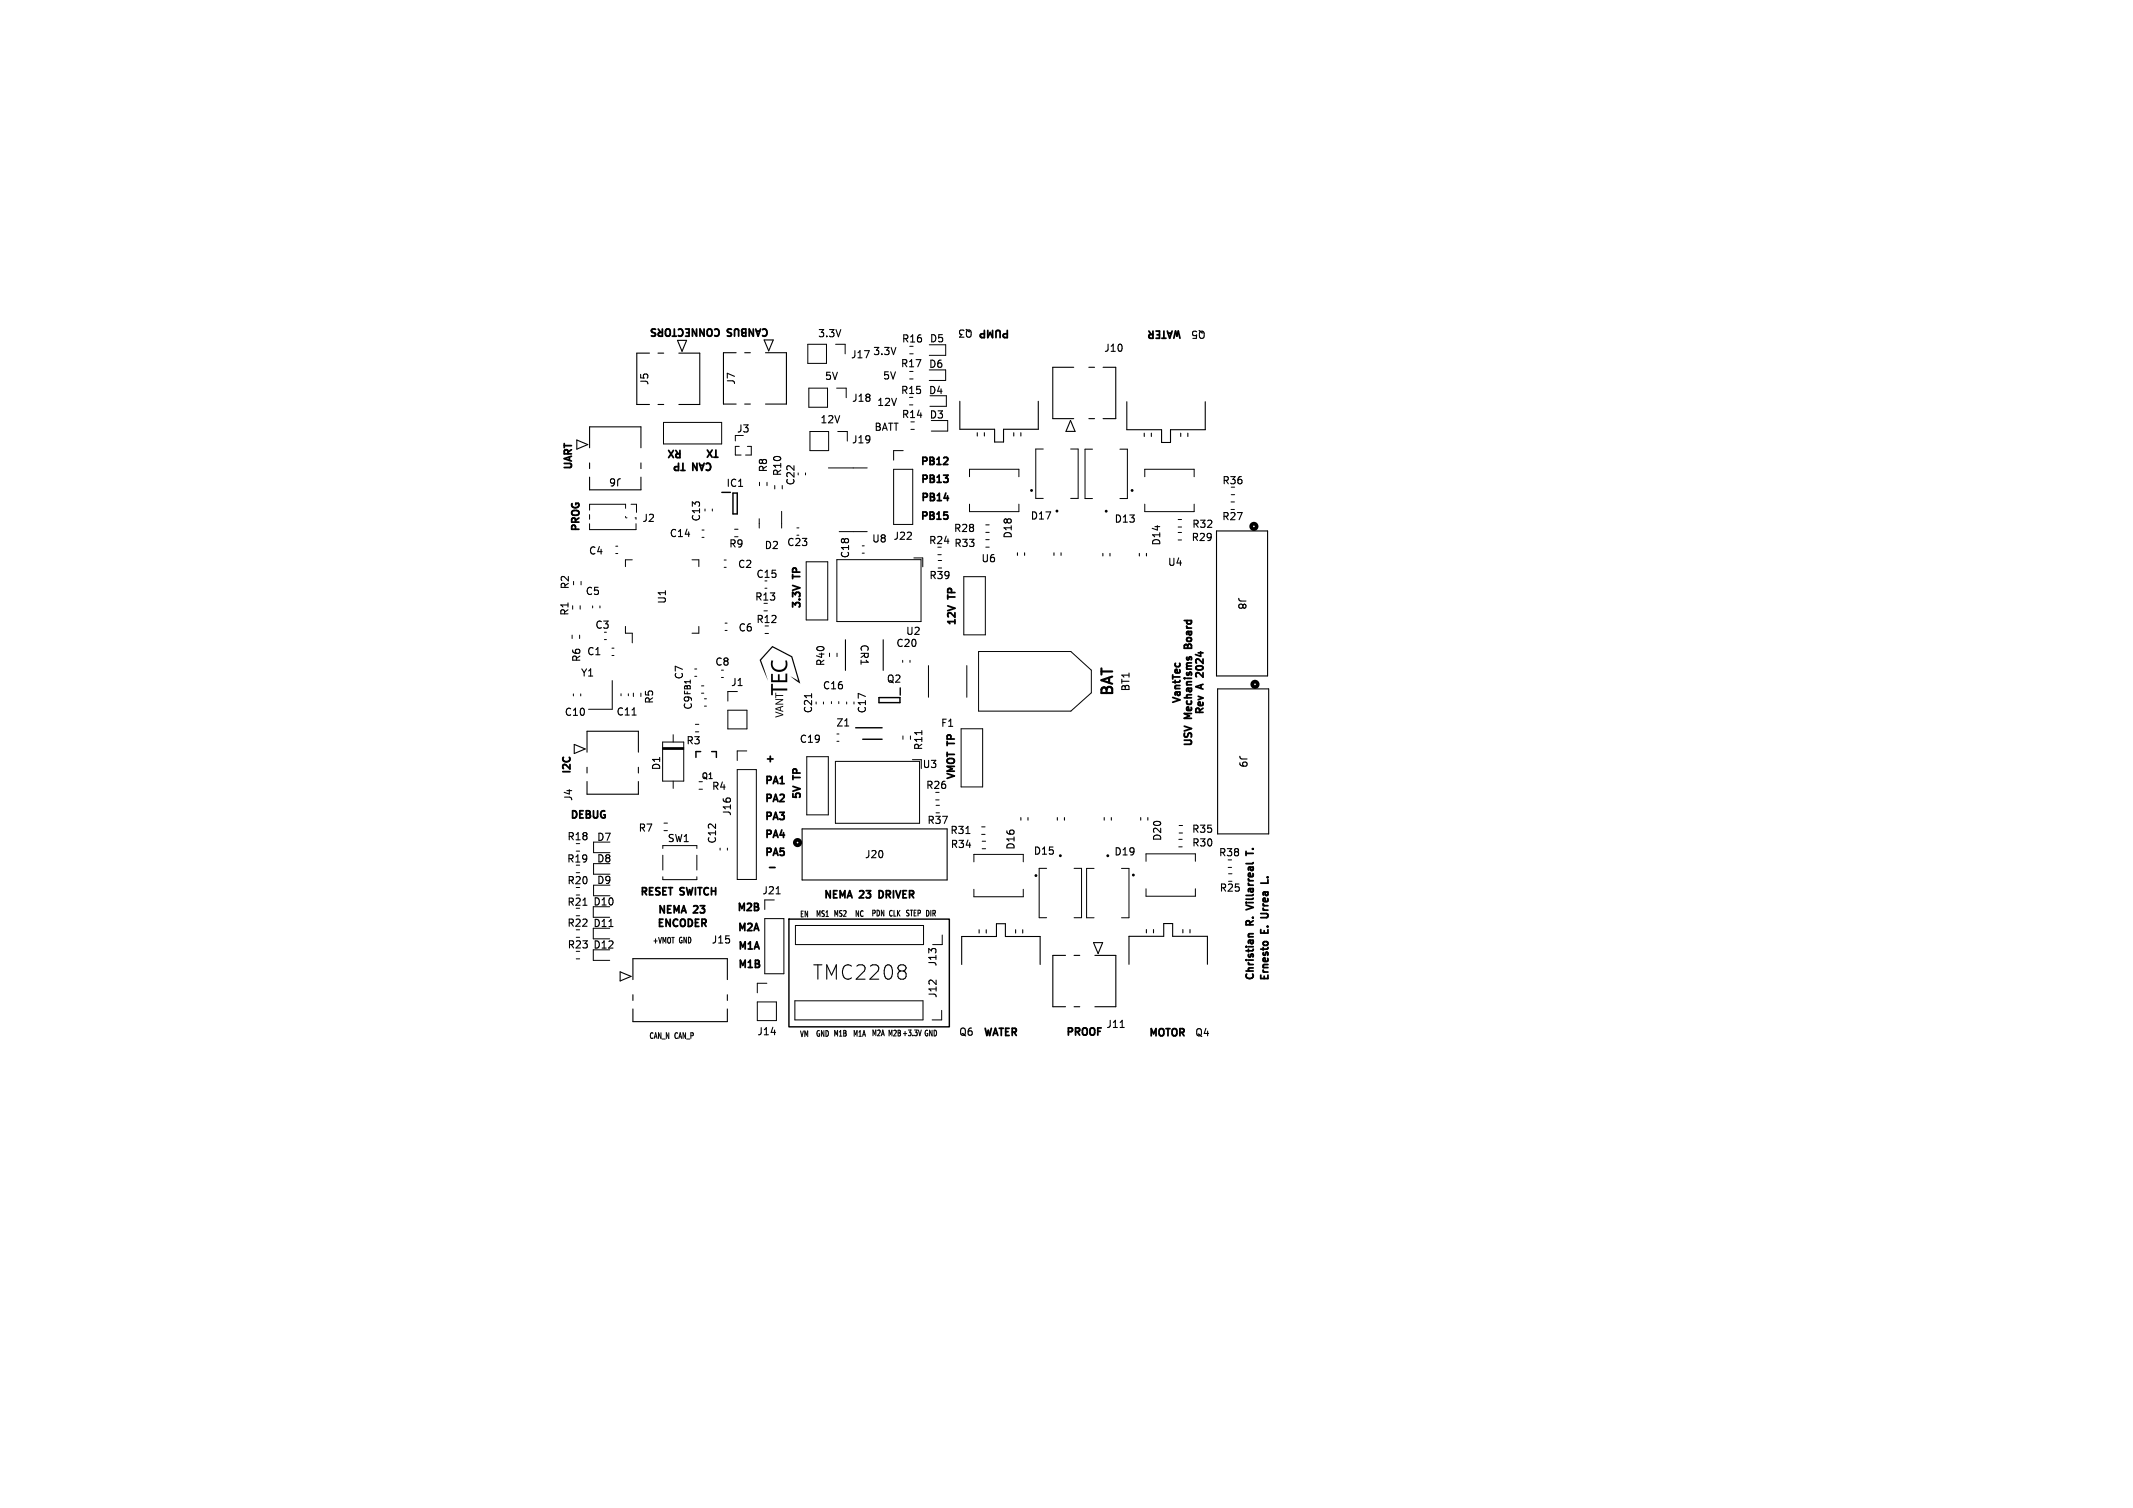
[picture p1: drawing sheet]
<svg xmlns="http://www.w3.org/2000/svg" width="297mm" height="210mm" viewBox="0 0 297 210" stroke-linecap="round" stroke-linejoin="round" font-family="sans-serif">
<defs><g id="words">
<text font-size="2.8" x="113.1" y="136.7">TMC2208</text>
<text font-size="2.1" x="155.1" y="97.1" transform="rotate(-90 155.1 97.1)">BAT</text>
<g font-size="1.4">
<text x="100" y="45.7" transform="rotate(-180 100 45.7)">CONNECTORS</text>
<text x="107.3" y="45.7" transform="rotate(-180 107.3 45.7)">CANBUS</text>
<text x="113.8" y="47">3.3V</text>
<text x="125.5" y="47.9">R16</text>
<text x="129.4" y="47.9">D5</text>
<text x="135.5" y="45.7" transform="rotate(-180 135.5 45.7)">Q3</text>
<text x="140.8" y="45.9" transform="rotate(-180 140.8 45.9)">PUMP</text>
<text x="164.7" y="46" transform="rotate(-180 164.7 46)">WATER</text>
<text x="168" y="45.9" transform="rotate(-180 168 45.9)">Q5</text>
<text x="90.5" y="53.7" transform="rotate(-90 90.5 53.7)">J5</text>
<text x="102.5" y="53.7" transform="rotate(-90 102.5 53.7)">J7</text>
<text x="114.8" y="53">5V</text>
<text x="118.4" y="50.1">J17</text>
<text x="121.5" y="49.7">3.3V</text>
<text x="122.8" y="53.1">5V</text>
<text x="125.3" y="51.4">R17</text>
<text x="129.3" y="51.4">D6</text>
<text x="153.6" y="49.2">J10</text>
<text x="114.1" y="59">12V</text>
<text x="118.5" y="56.2">J18</text>
<text x="122" y="56.7">12V</text>
<text x="125.3" y="55.1">R15</text>
<text x="125.5" y="58.4">R14</text>
<text x="129.2" y="55.1">D4</text>
<text x="129.3" y="58.5">D3</text>
<text x="79.7" y="65.6" transform="rotate(-90 79.7 65.6)">UART</text>
<text x="95.1" y="62.3" transform="rotate(-180 95.1 62.3)">RX</text>
<text x="95.2" y="64.4" transform="rotate(-180 95.2 64.4)">TP</text>
<text x="99.4" y="64.4" transform="rotate(-180 99.4 64.4)">CAN</text>
<text x="100.2" y="62.3" transform="rotate(-180 100.2 62.3)">TX</text>
<text x="102.5" y="60.4">J3</text>
<text x="107" y="65.9" transform="rotate(-90 107 65.9)">R8</text>
<text x="118.5" y="61.9">J19</text>
<text x="121.6" y="60.2">BATT</text>
<text x="128.1" y="65.1">PB12</text>
<text x="86.7" y="66.4" transform="rotate(-180 86.7 66.4)">J6</text>
<text x="101" y="68">IC1</text>
<text x="109" y="66.4" transform="rotate(-90 109 66.4)">R10</text>
<text x="110.8" y="67.7" transform="rotate(-90 110.8 67.7)">C22</text>
<text x="128.1" y="67.6">PB13</text>
<text x="128.2" y="70.1">PB14</text>
<text x="170.1" y="67.6">R36</text>
<text x="80.7" y="74.2" transform="rotate(-90 80.7 74.2)">PROG</text>
<text x="81.9" y="77.4">C4</text>
<text x="89.3" y="72.9">J2</text>
<text x="93.1" y="75">C14</text>
<text x="97.7" y="72.7" transform="rotate(-90 97.7 72.7)">C13</text>
<text x="101.4" y="76.5">R9</text>
<text x="106.4" y="76.7">D2</text>
<text x="109.5" y="76.2">C23</text>
<text x="118.4" y="77.9" transform="rotate(-90 118.4 77.9)">C18</text>
<text x="121.3" y="75.7">U8</text>
<text x="124.3" y="75.4">J22</text>
<text x="128.1" y="72.7">PB15</text>
<text x="129.2" y="76">R24</text>
<text x="132.7" y="74.3">R28</text>
<text x="132.8" y="76.4">R33</text>
<text x="141.1" y="75.1" transform="rotate(-90 141.1 75.1)">D18</text>
<text x="143.4" y="72.6">D17</text>
<text x="155.1" y="73">D13</text>
<text x="161.8" y="76.1" transform="rotate(-90 161.8 76.1)">D14</text>
<text x="165.8" y="75.6">R29</text>
<text x="165.9" y="73.7">R32</text>
<text x="170.1" y="72.6">R27</text>
<text x="79.4" y="82.2" transform="rotate(-90 79.4 82.2)">R2</text>
<text x="81.4" y="83.1">C5</text>
<text x="102.7" y="79.3">C2</text>
<text x="105" y="83.8">R13</text>
<text x="105.2" y="80.7">C15</text>
<text x="111.5" y="80.4" transform="rotate(-90 111.5 80.4)">TP</text>
<text x="129.3" y="80.9">R39</text>
<text x="133.1" y="83.2" transform="rotate(-90 133.1 83.2)">TP</text>
<text x="136.5" y="78.5">U6</text>
<text x="162.5" y="79">U4</text>
<text x="172.2" y="83.1" transform="rotate(90 172.2 83.1)">J8</text>
<text x="79.4" y="85.8" transform="rotate(-90 79.4 85.8)">R1</text>
<text x="82.8" y="87.8">C3</text>
<text x="92.9" y="84.2" transform="rotate(-90 92.9 84.2)">U1</text>
<text x="102.7" y="88.1">C6</text>
<text x="105.2" y="87">R12</text>
<text x="111.5" y="84.9" transform="rotate(-90 111.5 84.9)">3.3V</text>
<text x="119.6" y="89.6" transform="rotate(90 119.6 89.6)">CR1</text>
<text x="126.1" y="88.6">U2</text>
<text x="133.1" y="87.3" transform="rotate(-90 133.1 87.3)">12V</text>
<text x="166.3" y="89.7" transform="rotate(-90 166.3 89.7)">Board</text>
<text x="80.8" y="94.4">Y1</text>
<text x="81" y="92.3" transform="rotate(-90 81 92.3)">R6</text>
<text x="81.6" y="91.4">C1</text>
<text x="95.3" y="94.7" transform="rotate(-90 95.3 94.7)">C7</text>
<text x="99.5" y="92.9">C8</text>
<text x="101.7" y="95.7">J1</text>
<text x="115" y="92.9" transform="rotate(-90 115 92.9)">R40</text>
<text x="123.4" y="95.3">Q2</text>
<text x="124.7" y="90.3">C20</text>
<text x="167.9" y="95.8" transform="rotate(-90 167.9 95.8)">A</text>
<text x="167.9" y="93.6" transform="rotate(-90 167.9 93.6)">2024</text>
<text x="78.5" y="99.9">C10</text>
<text x="85.7" y="99.8">C11</text>
<text x="91.1" y="98.1" transform="rotate(-90 91.1 98.1)">R5</text>
<text x="96.6" y="98.9" transform="rotate(-90 96.6 98.9)">C9</text>
<text x="113.3" y="99.4" transform="rotate(-90 113.3 99.4)">C21</text>
<text x="114.5" y="96.2">C16</text>
<text x="116.3" y="101.4">Z1</text>
<text x="120.8" y="99.5" transform="rotate(-90 120.8 99.5)">C17</text>
<text x="130.9" y="101.4">F1</text>
<text x="157.5" y="96.4" transform="rotate(-90 157.5 96.4)">BT1</text>
<text x="164.7" y="98.2" transform="rotate(-90 164.7 98.2)">VantTec</text>
<text x="166.3" y="100" transform="rotate(-90 166.3 100)">Mechanisms</text>
<text x="167.9" y="99.7" transform="rotate(-90 167.9 99.7)">Rev</text>
<text x="79.5" y="108" transform="rotate(-90 79.5 108)">I2C</text>
<text x="92.1" y="107.4" transform="rotate(-90 92.1 107.4)">D1</text>
<text x="95.5" y="103.9">R3</text>
<text x="106.5" y="106.5">+</text>
<text x="111.2" y="103.7">C19</text>
<text x="128.4" y="107.2">U3</text>
<text x="128.6" y="104.6" transform="rotate(-90 128.6 104.6)">R11</text>
<text x="133" y="103.6" transform="rotate(-90 133 103.6)">TP</text>
<text x="166.3" y="104.2" transform="rotate(-90 166.3 104.2)">USV</text>
<text x="172.4" y="105.1" transform="rotate(90 172.4 105.1)">J9</text>
<text x="79.9" y="111.7" transform="rotate(-90 79.9 111.7)">J4</text>
<text x="99" y="110.2">R4</text>
<text x="102" y="113.7" transform="rotate(-90 102 113.7)">J16</text>
<text x="106.4" y="109.6">PA1</text>
<text x="106.4" y="112.1">PA2</text>
<text x="111.5" y="111.5" transform="rotate(-90 111.5 111.5)">5V</text>
<text x="111.5" y="108.4" transform="rotate(-90 111.5 108.4)">TP</text>
<text x="128.8" y="110.1">R26</text>
<text x="133" y="108.8" transform="rotate(-90 133 108.8)">VMOT</text>
<text x="78.9" y="117.2">R18</text>
<text x="79.2" y="114">DEBUG</text>
<text x="83" y="117.3">D7</text>
<text x="88.8" y="116">R7</text>
<text x="92.9" y="117.5">SW1</text>
<text x="99.9" y="117.6" transform="rotate(-90 99.9 117.6)">C12</text>
<text x="106.4" y="114.6">PA3</text>
<text x="106.4" y="117.1">PA4</text>
<text x="106.4" y="119.6">PA5</text>
<text x="120.3" y="119.7">J20</text>
<text x="129" y="114.9">R37</text>
<text x="132.2" y="116.4">R31</text>
<text x="132.3" y="118.3">R34</text>
<text x="141.5" y="118.4" transform="rotate(-90 141.5 118.4)">D16</text>
<text x="143.8" y="119.2">D15</text>
<text x="155.1" y="119.3">D19</text>
<text x="161.9" y="117.2" transform="rotate(-90 161.9 117.2)">D20</text>
<text x="165.9" y="116.2">R35</text>
<text x="165.9" y="118.1">R30</text>
<text x="169.6" y="119.5">R38</text>
<text x="174.9" y="117.8" transform="rotate(-90 174.9 117.8)">T.</text>
<text x="78.9" y="120.3">R19</text>
<text x="78.9" y="123.3">R20</text>
<text x="83" y="123.3">D9</text>
<text x="83" y="120.3">D8</text>
<text x="89" y="124.8">RESET</text>
<text x="94.9" y="124.8">SWITCH</text>
<text x="106" y="124.8">J21</text>
<text x="114.5" y="125.2">NEMA</text>
<text x="119.8" y="125.2">23</text>
<text x="123" y="125.2">DRIVER</text>
<text x="169.7" y="124.4">R25</text>
<text x="174.9" y="126" transform="rotate(-90 174.9 126)">Villarreal</text>
<text x="78.9" y="126.3">R21</text>
<text x="78.9" y="129.3">R22</text>
<text x="82.5" y="126.3">D10</text>
<text x="82.5" y="129.3">D11</text>
<text x="91.4" y="127.3">NEMA</text>
<text x="91.4" y="129.1">ENCODER</text>
<text x="96.7" y="127.3">23</text>
<text x="99" y="131.6">J15</text>
<text x="102.6" y="127.2">M2B</text>
<text x="102.6" y="130">M2A</text>
<text x="174.9" y="128.8" transform="rotate(-90 174.9 128.8)">R.</text>
<text x="177" y="129.9" transform="rotate(-90 177 129.9)">E.</text>
<text x="177" y="127.2" transform="rotate(-90 177 127.2)">Urrea</text>
<text x="78.9" y="132.3">R23</text>
<text x="82.5" y="132.3">D12</text>
<text x="102.7" y="135.2">M1B</text>
<text x="102.7" y="132.6">M1A</text>
<text x="130.6" y="134.7" transform="rotate(-90 130.6 134.7)">J13</text>
<text x="174.9" y="136.7" transform="rotate(-90 174.9 136.7)">Christian</text>
<text x="177" y="136.8" transform="rotate(-90 177 136.8)">Ernesto</text>
<text x="130.6" y="139.1" transform="rotate(-90 130.6 139.1)">J12</text>
<text x="153.9" y="143.4">J11</text>
<text x="105.3" y="144.4">J14</text>
<text x="133.4" y="144.4">Q6</text>
<text x="136.8" y="144.3">WATER</text>
<text x="148.3" y="144.3">PROOF</text>
<text x="159.8" y="144.4">MOTOR</text>
<text x="166.3" y="144.5">Q4</text>
</g>
<g font-size="1.1">
<text x="96.4" y="96.9" transform="rotate(-90 96.4 96.9)">FB1</text>
<text x="97.6" y="108.7">Q1</text>
<text x="90.8" y="131.5">+VMOT GND</text>
<text x="111.3" y="127.9">EN</text>
<text x="113.5" y="127.9">MS1 MS2</text>
<text x="118.9" y="127.9">NC</text>
<text x="121.3" y="127.8">PDN CLK STEP DIR</text>
<text x="90.3" y="144.7">CAN_N CAN_P</text>
<text x="111.3" y="144.6">VM</text>
<text x="113.5" y="144.5">GND M1B</text>
<text x="118.7" y="144.5">M1A</text>
<text x="121.3" y="144.5">M2A M2B +3.3V</text>
<text x="128.6" y="144.5">GND</text>
</g>
</g></defs>
<g fill="none" stroke="#000" stroke-width=".2">
<path d="M100.5 68.6h1.2M102.1 68.7h.6v2.9h-.6zM122.4 97.1h2.9v.7h-2.9zM125.4 95.8v1M97.6 104.7h-.7v.8M99.1 104.7h.6v.8M119.1 101.4h3.7M120.1 103h2.7M109.9 128h22.3v15h-22.3z"/>
<circle cx="143.6" cy="68.3" r=".1"/>
<circle cx="147.2" cy="71.2" r=".1"/>
<circle cx="154" cy="71.2" r=".1"/>
<circle cx="157.6" cy="68.3" r=".1"/>
<circle cx="147.6" cy="119.2" r=".1"/>
<circle cx="154.3" cy="119.2" r=".1"/>
<circle cx="144.2" cy="121.9" r=".1"/>
<circle cx="157.8" cy="121.9" r=".1"/>
</g>
<g fill="none" stroke="#000" stroke-width=".25">
<path d="M110.4 81.5l1 .4M132 84.4l1 .3M165.4 89.9v.4M165.9 89.9v.4h-1v-.4M167.5 93.7v.6l-.6-.6M173.5 118.6v.5M173.5 118.8h1M107.2 120.8h.7M122.6 124h-.2v1h.2M174.5 130h-.5l-.2 .3M174.5 126.4l-1 .3M176 131.2h.5"/>
<path d="M176.5 122.2h.1M176.5 127.4v.3l-.1 .1h-.9M176.5 122.5v.5h-1"/>
</g>
<g fill="none" stroke="#000" stroke-width=".14">
<path d="M92.4 58.8h8.1v3h-8.1zM112.5 47.9h2.6v2.7h-2.6zM112.6 54.1h2.6v2.6h-2.6zM116.4 47.9h1.3v1.4M116.5 54.1h1.3v1.3M126.6 56.4h.5M126.7 52.8h.4M126.7 49.3h.4M126.8 59.8h.5M129.4 51.5h2.3v1.5h-2.3M129.4 48h2.3v1.5h-2.3M129.5 55.1h2.3v1.5h-2.3"/>
<path d="M129.7 58.6h2.3v1.4h-2.3M82.1 71.7v.6M82.1 72.9v.9h6.5v-.9M85.7 77.1h.3M85.7 76.1h.3M87.1 70.8v-.6h-5v.8M87.1 71.9v.2M87.2 72.1h.1M87.9 70.2h.7v1.2M88 78h-.9v.9M88.4 72.1h.2v.2M96.4 78h.9v.9"/>
<path d="M97.7 73.8h.3M97.7 74.8h.3M99.2 70.9v.3M100.8 78h.3M100.8 79h.3M102.3 73.7h.5M102.3 74.7h.5M102.4 60.6v.8M102.9 62.2h-.5v1.2h.8M104.1 62.2h.5v1.2h-.8M105.7 72.2v1.3M105.8 67.2v.4"/>
<path d="M106.8 67.2v.4M107.9 67.6v.5M108.8 71.2v2.3M108.9 67.6v.5M111 73.5h.2M111 74.5h.2M112.2 65.9v.2M112.3 78.2h3v8.1h-3zM112.8 60.1h2.6v2.7h-2.6zM115.4 65.2h5.4M116.5 77.9h11.7v8.7h-11.7zM116.7 60.1h1.3v1.3"/>
<path d="M116.8 74h4M120.1 76h.2M120.1 77h.2M124.4 65.4h2.7v7.6h-2.7zM125.8 62.8h-1.4v1.3M127.2 77.7h1.3v1.2M130.6 77.2h.5M130.6 78.1h.5M130.6 79.1h.5M135 70.2v1.1h6.9v-1.1M135 66.4v-1h6.9v1M137.3 74.1h.4"/>
<path d="M137.3 76.2h.4M137.3 75.2h.4M137.3 73.1h.4M145.3 62.5h-1.1v6.9h1.1M149.1 62.5h1v6.9h-1M152.1 62.6h-1v6.8h1M155.9 62.6h1.1v6.8h-1.1M159.4 66.4v-1h6.9v1M159.4 70.2v1.1h6.9v-1.1M164 74.2h.5M164 75.2h.5M164 73.4h.5"/>
<path d="M164 72.3h.5M171.4 69.9h.5M171.4 70.9h.5M171.4 68.9h.5M79.7 88.4v.5M79.8 96.6v.3M80.7 88.4v.5M80.8 84.4v.4M80.9 96.6v.3M80.9 81v.4M82.5 84.4v.3M83.5 84.4v.3"/>
<path d="M84.2 89.1h.2M85.2 90.3h.3M85.2 91.3h.3M85.3 94.8v4h-3.3M86.5 96.6v.3M87.1 87.2v1h.9v1.3M87.5 96.6v.3M88.2 96.5v.5M89.2 96.5v.5M96.7 93.2h.3M96.7 94.2h.3M97.3 87.2v1h-.9"/>
<path d="M97.7 95.5h.3M97.7 96.5h.3M98.1 98.3h.3M98.1 97.3h.3M100.5 94.3h.2M101 86.8h.2M101 87.8h.2M101.3 98.9h2.7v2.6h-2.7zM102.7 96.3h-1.4v1.3M106.4 85.1h.5M106.5 81.9h.3M106.5 88.2h.5"/>
<path d="M114.7 97.8v.2M115.8 97.7v.3M116.5 91v.4M116.8 97.7v.3M117.9 97.8v.2M118.9 97.8v.2M125.7 92v.2M126.7 92v.2M129.3 92.7v4.4M134.2 80.3h3v8.1h-3zM134.6 92.7v4.4M136.3 90.7h12.8l2.9 2.6v3.2l-2.9 2.5h-12.8z"/>
<path d="M80.2 118.5h.5M84.9 117.3h-2.3v1.4h2.3M92.3 103.3h2.9v5.5h-2.9zM92.3 104.1h2.9M92.3 104.2h2.9M92.3 104.4h2.9M92.3 118.2v-.4h4.7v.4M92.3 119.1v2.1M92.5 115.7h.4M92.5 114.6h.4M93.7 102.3v1M93.7 108.8v1"/>
<path d="M96.8 101.9h.5M96.8 100.9h.5M97 119.1v2.1M97.3 109.9h.5M100.3 118.1v.3M101.3 118.1v.3M102.7 107.2h2.6v15.3h-2.6zM104 104.6h-1.3v1.3M112.3 105.4h3v8.1h-3zM116.3 106h11.7v8.7h-11.7zM116.5 102.2h.3M116.5 103.2h.3"/>
<path d="M125.7 102.5v.5M126.8 102.5v.5M127 105.8h1.3M130.3 111.4h.5M130.3 112.2h.5M130.3 113.2h.5M133.8 101.5h3v8.1h-3zM136.7 116.2h.5M136.7 115.2h.5M136.8 117.2h.4M136.8 118.2h.4M159.6 119.9v-1h6.8v1"/>
<path d="M164.1 117.9h.5M164.1 116.9h.5M164.2 115h.5M164.2 116h.5M80.2 121.5h.5M80.2 127.5h.5M80.2 124.6h.5M80.2 130.5h.5M80.2 133.5h.5M84.9 126.3h-2.3v1.4h2.3M84.9 129.3h-2.3v1.4h2.3M84.9 132.3h-2.3v1.4h2.3"/>
<path d="M84.9 120.3h-2.3v1.4h2.3M84.9 123.3h-2.3v1.4h2.3M92.3 122.1v.4h4.7v-.4M105.4 139.5h2.7v2.6h-2.7zM106.5 127.9h2.6v7.7h-2.6zM106.8 136.9h-1.4v1.4M107.8 125.3h-1.3v1.4M110.7 139.4h17.8v2.6h-17.8zM110.8 128.9h17.8v2.6h-17.8zM131.2 130.2v1.3h-1.3M135.6 120v-1h6.9v1M135.6 123.8v1.1h6.9v-1.1"/>
<path d="M145.7 120.9h-1v6.9h1M149.6 120.9h1v6.9h-1M152.3 120.9h-1v6.9h1M156.2 120.9h1v6.9h-1M159.6 123.8v1h6.8v-1M171 120.8h.5M171.1 121.7h.4M171.1 122.7h.4M128.3 143.4l-.2 .8M131.1 140.7v1.3h-1.3"/>
</g>
<g fill="none" stroke="#000" stroke-width=".15">
<path d="M90.4 49.2h-1.7v7.1h1.7M91.6 56.3h.8M91.6 49.2h.8M94.3 47.4h1.3l-.6 1.5zM94.5 49.2h2.9v7.1h-2.9M102.5 49.1h-1.8v7.2h1.8M103.7 56.3h.8M103.7 49.1h.8M106.4 47.3h1.3l-.7 1.6zM106.6 49.1h2.9v7.2h-2.9M133.7 55.9v3.9h4.8v1.8h1.2v-1.8h4.9v-3.9M149.1 58.6l.6 1.5h-1.3z"/>
<path d="M149.5 51.2h-2.9v7.1h2.9M151.6 51.2h.8M151.6 58.3h.8M153.6 51.2h1.8v7.1h-1.8M156.9 55.9v3.9h4.8v1.8h1.3v-1.8h4.8v-3.9M80.3 61.3l1.5 .6-1.5 .6zM82.1 62.4v-3h7.1v3M82.1 66.4v1.8h7.1v-1.8M82.1 64.5v.8M89.2 64.5v.8M136.1 60.3v.4M137.1 60.3v.4"/>
<path d="M141.2 60.3v.4M141.7 77v.3M142.1 60.3v.4M142.7 77v.3M146.8 77v.3M147.7 77v.3M153.6 77.1v.3M154.6 77.1v.3M158.6 77.1v.3M159.3 60.3v.5M159.6 77.1v.3M160.3 60.3v.5"/>
<path d="M164.4 60.3v.5M165.4 60.3v.5M169.4 73.9h7.1v20.2h-7.1zM88 99.6h.6M96.1 94.7v.5M113 96.6v.6M117.7 89.1v4.3M123 89.1v4.3M169.5 95.9h7.2v20.2h-7.2zM80 103.7l1.5 .6-1.5 .6zM81.7 104.7v-2.9h7.2v2.9M81.7 108.8v1.8h7.2v-1.8"/>
<path d="M81.7 106.9v.7M88.9 106.9v.7M111.7 115.4h20.2v7.1h-20.2zM117.6 101.1h.6M128.4 101.7v.6M134.5 116.1h.6M142.1 113.9v.3M143.1 113.9v.3M147.2 113.9v.3M148.2 113.9v.3M153.8 113.9v.3M154.7 113.9v.3"/>
<path d="M158.8 113.9v.3M159.8 113.9v.3M81.2 126.1h.5M84.8 129h.6M86.3 135.3l1.6 .7-1.6 .6zM88.1 136.4v-2.9h13.2v2.9M88.1 138.5v.8M101.3 138.5v.8M108.1 124.5h.5M133.9 134.3v-3.9h4.8v-1.8h1.3v1.8h4.8v3.9M136.3 129.5v.4M137.3 129.5v.4"/>
<path d="M141.4 129.5v.4M142.4 129.5v.4M148.4 133.1h-1.8v7.1h1.8M149.6 133.1h.7M152.3 131.3h1.2l-.6 1.5zM152.5 133.1h2.9v7.1h-2.9M157.2 134.3v-3.9h4.8v-1.8h1.3v1.8h4.8v3.9M159.6 129.5v.4M160.6 129.5v.4M164.7 129.5v.4M165.7 129.5v.4M88.1 140.5v1.8h13.2v-1.8"/>
<path d="M149.6 140.2h.7M156 143.1h.5"/>
</g>
<g fill="none" stroke="#000" stroke-width=".51">
<circle cx="174.6" cy="73.3" r=".38"/>
<circle cx="174.7" cy="95.3" r=".38"/>
<circle cx="111.1" cy="117.3" r=".38"/>
</g>
<path d="M107.4 92h.3a.91 .91 0 0 0 .8 1.3 .91 .91 0 0 0 .8-1.3h.1a.45 .45 0 0 1 .2 .6 1.17 1.17 0 0 1-1.4 .9 1.17 1.17 0 0 1-.8-1.5zM107.4 95.2h.2v.7h2v.3h-2v.6h-.2zM107.5 89.9l2.3 1.3a.73 .73 0 0 1 .7 .8l.9 3.2-1.3-1 1 .6-.8-2.8a.73 .73 0 0 0-.6-.8l-2.1-1-.9 .9a1.83 1.83 0 0 0-.7 1l.9 2.7-1.1-2.9zM108 96.5h.1v.3h1v.1h-1v.3h-.1zM108 99.1l1.1 .4v.1l-1.1 .3v-.1l.9-.3-.9-.3zM108 98.6l1-.3v.1l-.3 .1v.4l.4 .1v.1l-1.1-.3 .1-.1 .5 .2v-.3l-.5 .1zM108 97.4h1.1v.1l-1 .5h1v.1h-1.1v-.1l.9-.5h-.9zM107.4 93.8l.2 .1v.8h.7v-.8h.3v.8h.8v-.9h.2v1.2h-2.2z" fill="#000"/>
<use href="#words"/>
</svg>
